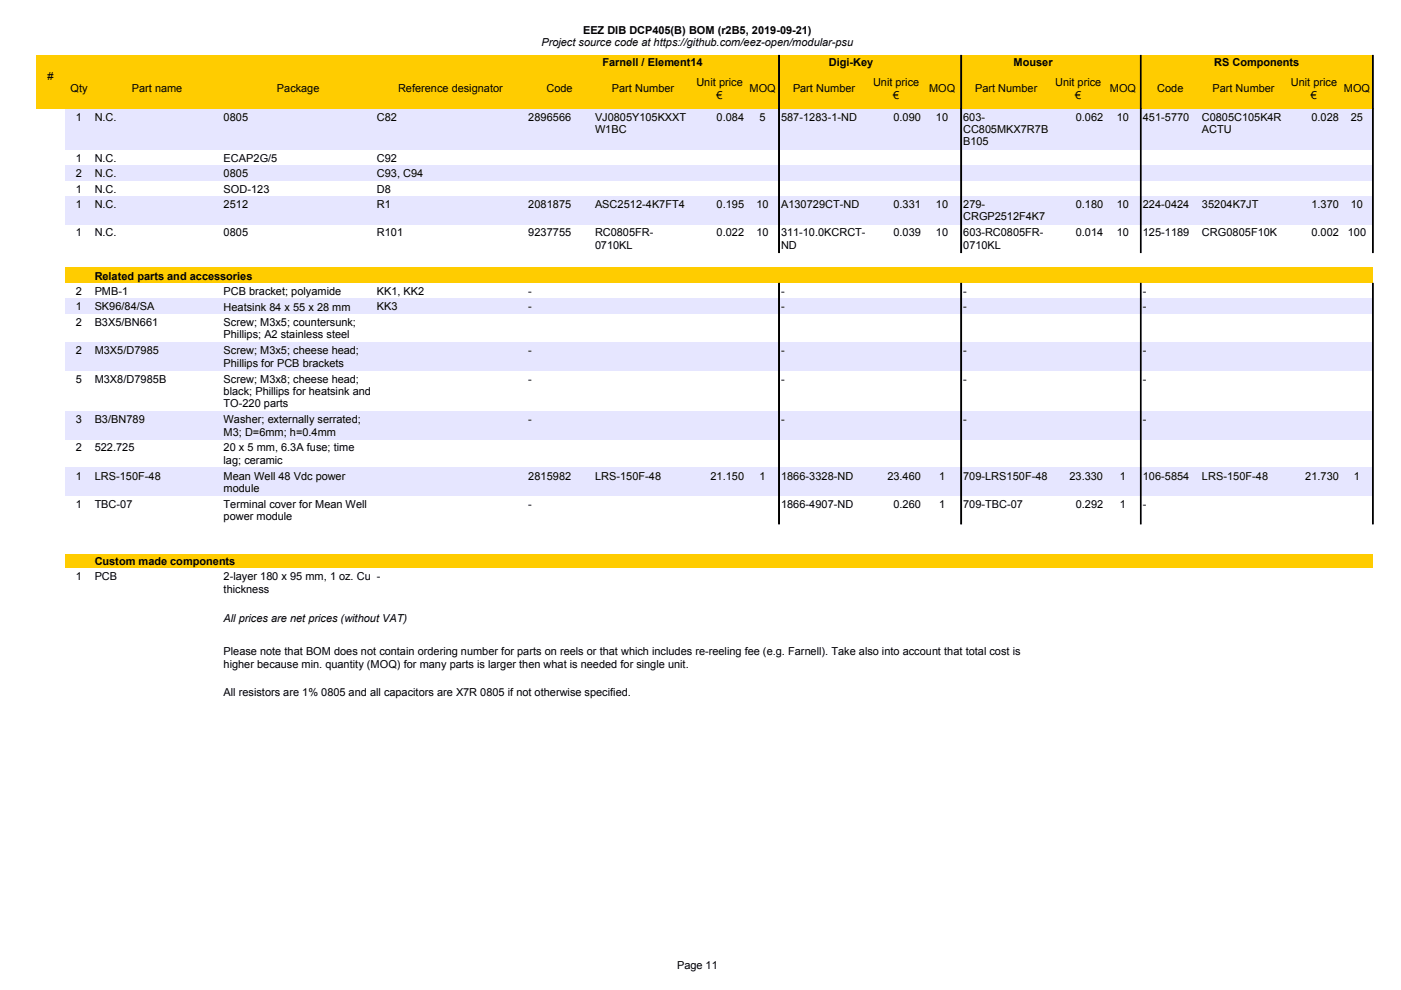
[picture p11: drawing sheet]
<svg xmlns="http://www.w3.org/2000/svg" width="297mm" height="210mm" viewBox="0 0 297 210" stroke-linecap="round" stroke-linejoin="round" font-family="sans-serif">
<defs><g id="words">
<g font-size="2.3">
<text x="114.8" y="9.8">Project source code at https://github.com/eez-open/modular-psu</text>
<text x="123.6" y="7.2">EEZ DIB DCP405(B) BOM (r2B5, 2019-09-21)</text>
<text x="10.1" y="17">#</text>
<text x="127.7" y="13.9">Farnell / Element14</text>
<text x="175.7" y="13.9">Digi-Key</text>
<text x="214.9" y="13.9">Mouser</text>
<text x="257.4" y="13.9">RS Components</text>
<text x="14.9" y="19.6">Qty</text>
<text x="27.9" y="19.6">Part name</text>
<text x="58.7" y="19.6">Package</text>
<text x="84.4" y="19.6">Reference designator</text>
<text x="115.9" y="19.6">Code</text>
<text x="129.8" y="19.6">Part Number</text>
<text x="147.7" y="18.3">Unit price</text>
<text x="151.9" y="20.9">€</text>
<text x="158.9" y="19.5">MOQ</text>
<text x="168.1" y="19.6">Part Number</text>
<text x="185.1" y="18.3">Unit price</text>
<text x="189.4" y="20.9">€</text>
<text x="197" y="19.5">MOQ</text>
<text x="206.7" y="19.6">Part Number</text>
<text x="223.7" y="18.3">Unit price</text>
<text x="228" y="20.9">€</text>
<text x="235.3" y="19.5">MOQ</text>
<text x="245.4" y="19.6">Code</text>
<text x="257.1" y="19.6">Part Number</text>
<text x="273.7" y="18.3">Unit price</text>
<text x="278" y="20.9">€</text>
<text x="284.9" y="19.5">MOQ</text>
<text x="16.1" y="25.6">1</text>
<text x="20.1" y="25.6">N.C.</text>
<text x="47.4" y="25.6">0805</text>
<text x="79.9" y="25.6">C82</text>
<text x="112" y="25.6">2896566</text>
<text x="126.2" y="25.6">VJ0805Y105KXXT</text>
<text x="126.2" y="28.2">W1BC</text>
<text x="151.9" y="25.6">0.084</text>
<text x="161" y="25.6">5</text>
<text x="165.6" y="25.6">587-1283-1-ND</text>
<text x="189.4" y="25.6">0.090</text>
<text x="198.4" y="25.6">10</text>
<text x="204.2" y="25.6">603-</text>
<text x="204.2" y="28.2">CC805MKX7R7B</text>
<text x="228.1" y="25.6">0.062</text>
<text x="236.8" y="25.6">10</text>
<text x="242.3" y="25.6">451-5770</text>
<text x="254.8" y="25.6">C0805C105K4R</text>
<text x="254.8" y="28.2">ACTU</text>
<text x="278.1" y="25.6">0.028</text>
<text x="286.4" y="25.6">25</text>
<text x="16.1" y="34.3">1</text>
<text x="20.1" y="34.3">N.C.</text>
<text x="47.4" y="34.3">ECAP2G/5</text>
<text x="79.9" y="34.3">C92</text>
<text x="204.2" y="30.8">B105</text>
<text x="16.1" y="37.5">2</text>
<text x="16.1" y="40.9">1</text>
<text x="20.1" y="37.5">N.C.</text>
<text x="20.1" y="40.9">N.C.</text>
<text x="47.4" y="37.5">0805</text>
<text x="47.4" y="40.9">SOD-123</text>
<text x="79.9" y="37.5">C93, C94</text>
<text x="79.9" y="40.9">D8</text>
<text x="16.1" y="44.1">1</text>
<text x="20.1" y="44.1">N.C.</text>
<text x="47.4" y="44.1">2512</text>
<text x="79.9" y="44.1">R1</text>
<text x="112" y="44.1">2081875</text>
<text x="126.2" y="44.1">ASC2512-4K7FT4</text>
<text x="151.9" y="44.1">0.195</text>
<text x="160.4" y="44.1">10</text>
<text x="165.6" y="44.1">A130729CT-ND</text>
<text x="189.4" y="44.1">0.331</text>
<text x="198.4" y="44.1">10</text>
<text x="204.2" y="44.1">279-</text>
<text x="204.2" y="46.7">CRGP2512F4K7</text>
<text x="228.1" y="44.1">0.180</text>
<text x="236.8" y="44.1">10</text>
<text x="242.3" y="44.1">224-0424</text>
<text x="254.8" y="44.1">35204K7JT</text>
<text x="278.1" y="44.1">1.370</text>
<text x="286.4" y="44.1">10</text>
<text x="16.1" y="50.1">1</text>
<text x="20.1" y="50.1">N.C.</text>
<text x="47.4" y="50.1">0805</text>
<text x="79.9" y="50.1">R101</text>
<text x="112" y="50.1">9237755</text>
<text x="126.2" y="50.1">RC0805FR-</text>
<text x="126.2" y="52.7">0710KL</text>
<text x="151.9" y="50.1">0.022</text>
<text x="160.4" y="50.1">10</text>
<text x="165.6" y="50.1">311-10.0KCRCT-</text>
<text x="165.6" y="52.7">ND</text>
<text x="189.4" y="50.1">0.039</text>
<text x="198.4" y="50.1">10</text>
<text x="204.2" y="50.1">603-RC0805FR-</text>
<text x="204.2" y="52.7">0710KL</text>
<text x="228.1" y="50.1">0.014</text>
<text x="236.8" y="50.1">10</text>
<text x="242.3" y="50.1">125-1189</text>
<text x="254.8" y="50.1">CRG0805F10K</text>
<text x="278.1" y="50.1">0.002</text>
<text x="285.8" y="50.1">100</text>
<text x="20.1" y="59.3">Related parts and accessories</text>
<text x="16.1" y="62.6">2</text>
<text x="16.1" y="65.8">1</text>
<text x="20.1" y="62.6">PMB-1</text>
<text x="20.1" y="65.8">SK96/84/SA</text>
<text x="47.4" y="62.6">PCB bracket; polyamide</text>
<text x="47.4" y="65.9">Heatsink 84 x 55 x 28 mm</text>
<text x="79.9" y="62.6">KK1, KK2</text>
<text x="79.9" y="65.8">KK3</text>
<text x="112" y="62.6">-</text>
<text x="112" y="65.8">-</text>
<text x="165.6" y="62.6">-</text>
<text x="165.6" y="65.8">-</text>
<text x="204.2" y="62.6">-</text>
<text x="204.2" y="65.8">-</text>
<text x="242.3" y="62.6">-</text>
<text x="242.3" y="65.8">-</text>
<text x="16.1" y="69.1">2</text>
<text x="20.1" y="69.1">B3X5/BN661</text>
<text x="47.4" y="69.1">Screw; M3x5; countersunk;</text>
<text x="47.4" y="71.8">Phillips; A2 stainless steel</text>
<text x="16.1" y="75.1">2</text>
<text x="20.1" y="75.1">M3X5/D7985</text>
<text x="47.4" y="75.1">Screw; M3x5; cheese head;</text>
<text x="47.4" y="77.7">Phillips for PCB brackets</text>
<text x="112" y="75.1">-</text>
<text x="165.6" y="75.1">-</text>
<text x="204.2" y="75.1">-</text>
<text x="242.3" y="75.1">-</text>
<text x="16.1" y="81.1">5</text>
<text x="20.1" y="81.1">M3X8/D7985B</text>
<text x="47.4" y="81.1">Screw; M3x8; cheese head;</text>
<text x="47.4" y="83.7">black; Phillips for heatsink and</text>
<text x="112" y="81.1">-</text>
<text x="165.6" y="81.1">-</text>
<text x="204.2" y="81.1">-</text>
<text x="242.3" y="81.1">-</text>
<text x="16.1" y="89.7">3</text>
<text x="20.1" y="89.7">B3/BN789</text>
<text x="47.4" y="86.3">TO-220 parts</text>
<text x="47.4" y="89.7">Washer; externally serrated;</text>
<text x="112" y="89.7">-</text>
<text x="165.6" y="89.7">-</text>
<text x="204.2" y="89.7">-</text>
<text x="242.3" y="89.7">-</text>
<text x="16.1" y="95.7">2</text>
<text x="20.1" y="95.7">522.725</text>
<text x="47.4" y="92.4">M3; D=6mm; h=0.4mm</text>
<text x="47.4" y="95.7">20 x 5 mm, 6.3A fuse; time</text>
<text x="16.1" y="101.7">1</text>
<text x="20.1" y="101.7">LRS-150F-48</text>
<text x="47.4" y="98.3">lag; ceramic</text>
<text x="47.4" y="101.7">Mean Well 48 Vdc power</text>
<text x="112" y="101.7">2815982</text>
<text x="126.2" y="101.7">LRS-150F-48</text>
<text x="150.6" y="101.7">21.150</text>
<text x="161" y="101.7">1</text>
<text x="165.6" y="101.7">1866-3328-ND</text>
<text x="188.1" y="101.7">23.460</text>
<text x="199.1" y="101.7">1</text>
<text x="204.2" y="101.7">709-LRS150F-48</text>
<text x="226.7" y="101.7">23.330</text>
<text x="237.5" y="101.7">1</text>
<text x="242.3" y="101.7">106-5854</text>
<text x="254.8" y="101.7">LRS-150F-48</text>
<text x="276.8" y="101.7">21.730</text>
<text x="287.1" y="101.7">1</text>
<text x="16.1" y="107.7">1</text>
<text x="20.1" y="107.7">TBC-07</text>
<text x="47.4" y="104.3">module</text>
<text x="47.4" y="107.7">Terminal cover for Mean Well</text>
<text x="112" y="107.7">-</text>
<text x="165.6" y="107.7">1866-4907-ND</text>
<text x="189.4" y="107.7">0.260</text>
<text x="199.1" y="107.7">1</text>
<text x="204.2" y="107.7">709-TBC-07</text>
<text x="228.1" y="107.7">0.292</text>
<text x="237.5" y="107.7">1</text>
<text x="242.3" y="107.7">-</text>
<text x="47.4" y="110.3">power module</text>
<text x="20.1" y="119.8">Custom made components</text>
<text x="16.1" y="123">1</text>
<text x="20.1" y="123">PCB</text>
<text x="47.4" y="123">2-layer 180 x 95 mm, 1 oz. Cu -</text>
<text x="47.4" y="125.6">thickness</text>
<text x="47.4" y="131.9">All prices are net prices (without VAT)</text>
<text x="47.4" y="139">Please note that BOM does not contain ordering number for parts on reels or that which includes re-reeling fee (e.g. Farnell). Take also into account that total cost is</text>
<text x="47.4" y="141.6">higher because min. quantity (MOQ) for many parts is larger then what is needed for single unit.</text>
<text x="47.4" y="147.6">All resistors are 1% 0805 and all capacitors are X7R 0805 if not otherwise specified.</text>
<text x="143.5" y="205.4">Page 11</text>
</g>
</g></defs>
<path d="M7.6 11.7h283.4v11.3h-283.4z" fill-rule="evenodd" fill="#fc0"/>
<g fill="#000" stroke="#000" stroke-width=".21">
<path d="M165.1 11.7h.1v11.4h-.1z" fill-rule="evenodd"/>
<path d="M203.7 11.7h.2v11.4h-.2z" fill-rule="evenodd"/>
<path d="M241.8 11.7h.1v11.4h-.1z" fill-rule="evenodd"/>
<path d="M291 11.7h.1v11.4h-.1z" fill-rule="evenodd"/>
</g>
<g fill="#e6e6ff">
<path d="M13.9 23.1h277.1v8.6h-277.1z" fill-rule="evenodd"/>
<path d="M13.9 35h277.1v3.3h-277.1z" fill-rule="evenodd"/>
<path d="M13.9 41.6h277.1v6h-277.1z" fill-rule="evenodd"/>
</g>
<path d="M13.9 56.8h277.1v3.2h-277.1z" fill-rule="evenodd" fill="#fc0"/>
<g fill="#e6e6ff">
<path d="M13.9 63.3h277.1v3.3h-277.1z" fill-rule="evenodd"/>
<path d="M13.9 72.6h277.1v5.9h-277.1z" fill-rule="evenodd"/>
<path d="M13.9 87.2h277.1v5.9h-277.1z" fill-rule="evenodd"/>
<path d="M13.9 99.1h277.1v6h-277.1z" fill-rule="evenodd"/>
</g>
<path d="M13.9 117.5h277.1v3h-277.1z" fill-rule="evenodd" fill="#fc0"/>
<g fill="#000" stroke="#000" stroke-width=".21">
<path d="M165.1 23.1h.1v30.5h-.1z" fill-rule="evenodd"/>
<path d="M203.7 23.1h.2v30.5h-.2z" fill-rule="evenodd"/>
<path d="M241.8 23.1h.1v30.5h-.1z" fill-rule="evenodd"/>
<path d="M291 23.1h.1v30.5h-.1z" fill-rule="evenodd"/>
<path d="M165.1 60.1h.1v51h-.1z" fill-rule="evenodd"/>
<path d="M203.7 60.1h.2v51h-.2z" fill-rule="evenodd"/>
<path d="M241.8 60.1h.1v51h-.1z" fill-rule="evenodd"/>
<path d="M291 60.1h.1v51h-.1z" fill-rule="evenodd"/>
</g>
<use href="#words"/>
</svg>
